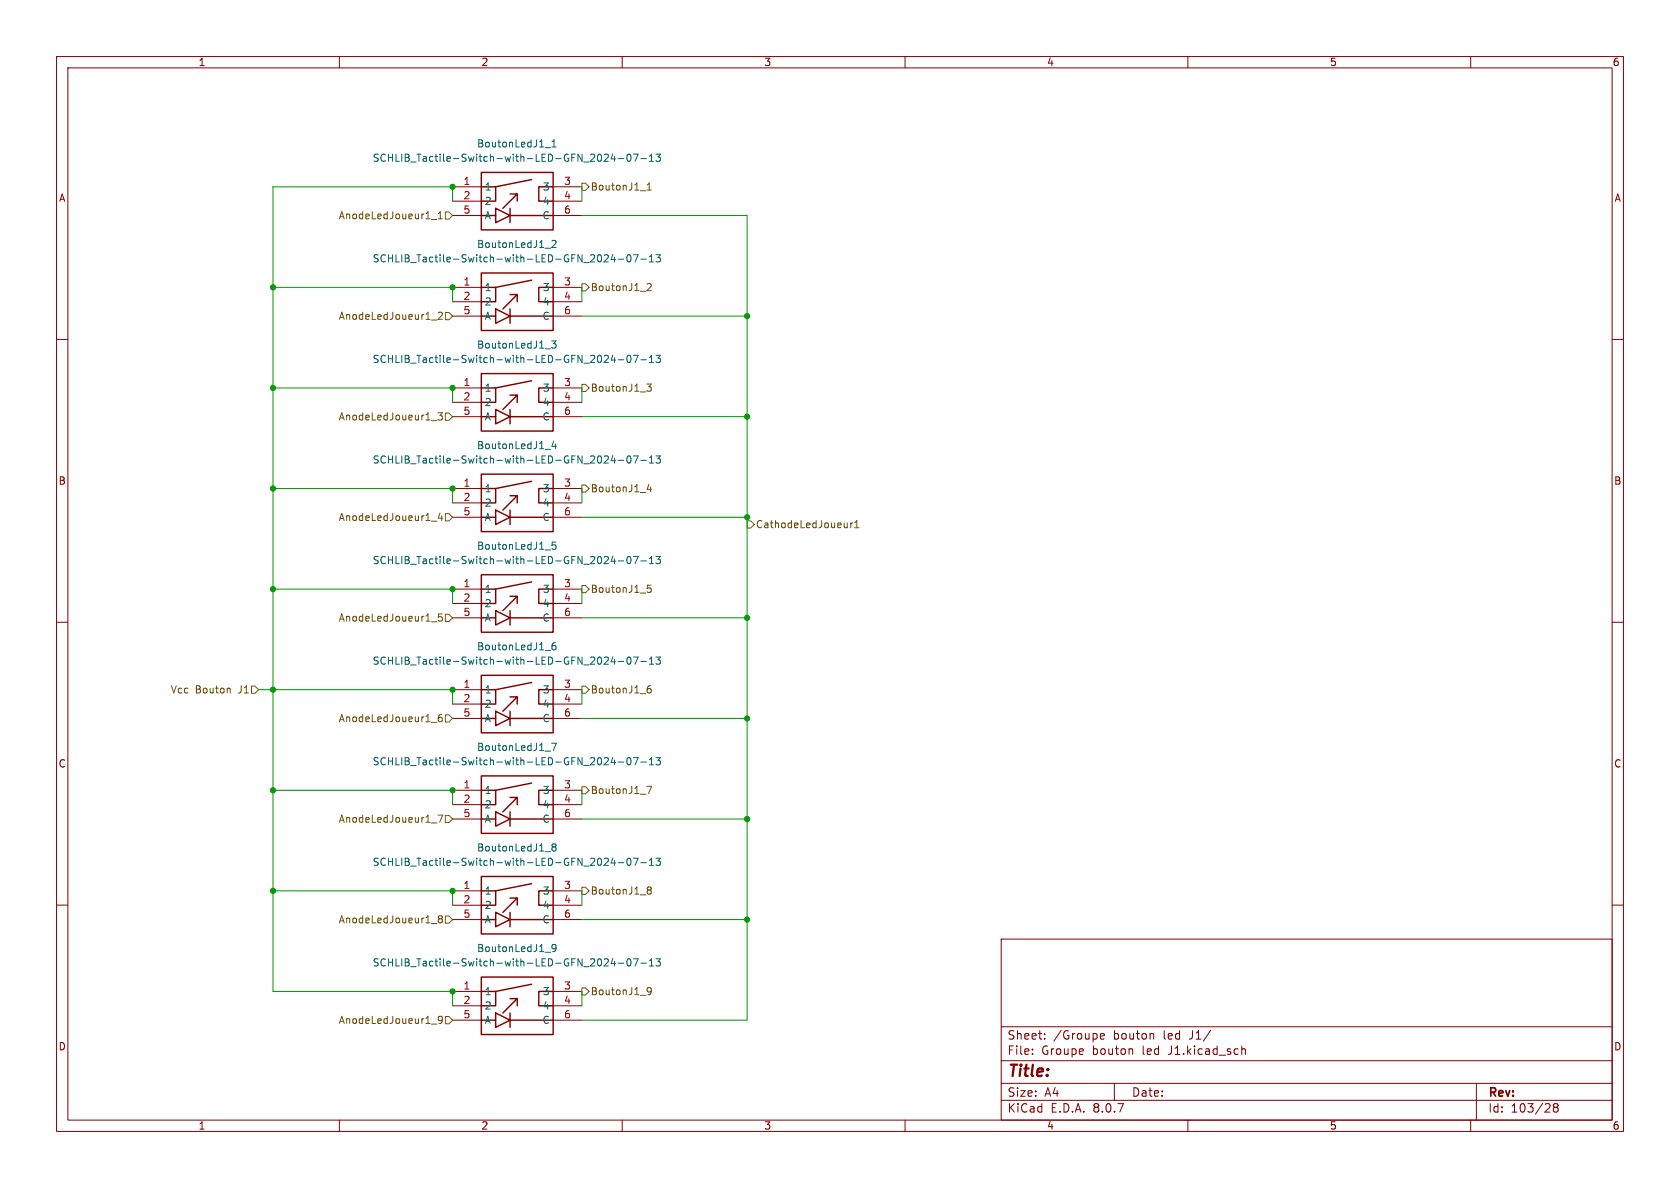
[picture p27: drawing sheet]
<svg xmlns="http://www.w3.org/2000/svg" width="297mm" height="210mm" viewBox="0 0 297 210" stroke-linecap="round" stroke-linejoin="round" font-family="sans-serif">
<defs><g id="words">
<text font-size="2.8" fill="#840000" x="178" y="190.9">Title:</text>
<g font-size="2.1" fill="#840000">
<text x="178" y="184">Sheet:</text>
<text x="186.2" y="184">/Groupe</text>
<text x="196.9" y="184">bouton</text>
<text x="205.8" y="184">led</text>
<text x="210.6" y="184">J1/</text>
<text x="178" y="186.7">File:</text>
<text x="184.1" y="186.7">Groupe</text>
<text x="193.2" y="186.7">bouton</text>
<text x="202.1" y="186.7">led</text>
<text x="206.8" y="186.7">J1.kicad_sch</text>
<text x="178" y="196.9">KiCad</text>
<text x="178" y="194.1">Size:</text>
<text x="184.7" y="194.1">A4</text>
<text x="185.7" y="196.9">E.D.A.</text>
<text x="193.3" y="196.9">8.0.7</text>
<text x="200" y="194.1">Date:</text>
<text x="263" y="194.3">Rev:</text>
<text x="263" y="196.9">Id:</text>
<text x="267.1" y="196.9">103/28</text>
</g>
<g font-size="1.8" fill="#840000">
<text x="35" y="11.9">1</text>
<text x="85" y="11.9">2</text>
<text x="135" y="11.9">3</text>
<text x="185" y="11.9">4</text>
<text x="235" y="11.9">5</text>
<text x="285" y="11.9">6</text>
<text x="10.3" y="35.9">A</text>
<text x="285.3" y="35.9">A</text>
<text x="10.3" y="85.9">B</text>
<text x="285.3" y="85.9">B</text>
<text x="10.3" y="135.9">C</text>
<text x="285.3" y="135.9">C</text>
<text x="10.3" y="185.9">D</text>
<text x="285.3" y="185.9">D</text>
<text x="35" y="199.9">1</text>
<text x="85" y="199.9">2</text>
<text x="135" y="199.9">3</text>
<text x="185" y="199.9">4</text>
<text x="235" y="199.9">5</text>
<text x="285" y="199.9">6</text>
</g>
<g font-size="1.8" fill="#006464">
<text x="65.8" y="28.8">SCHLIB_Tactile-Switch-with-LED-GFN_2024-07-13</text>
<text x="84.2" y="26.3">BoutonLedJ1_1</text>
<text x="85.6" y="33.9">1</text>
<text x="95.9" y="33.9">3</text>
<text x="85.6" y="36.4">2</text>
<text x="85.6" y="39">A</text>
<text x="95.8" y="39">C</text>
<text x="95.9" y="36.4">4</text>
<text x="65.8" y="46.6">SCHLIB_Tactile-Switch-with-LED-GFN_2024-07-13</text>
<text x="84.2" y="44">BoutonLedJ1_2</text>
<text x="85.6" y="51.7">1</text>
<text x="95.9" y="51.7">3</text>
<text x="85.6" y="54.2">2</text>
<text x="85.6" y="56.7">A</text>
<text x="95.8" y="56.7">C</text>
<text x="95.9" y="54.2">4</text>
<text x="65.8" y="64.4">SCHLIB_Tactile-Switch-with-LED-GFN_2024-07-13</text>
<text x="84.2" y="61.8">BoutonLedJ1_3</text>
<text x="85.6" y="69.4">1</text>
<text x="85.6" y="72">2</text>
<text x="95.9" y="69.4">3</text>
<text x="95.9" y="72">4</text>
<text x="85.6" y="74.5">A</text>
<text x="95.8" y="74.5">C</text>
<text x="65.8" y="82.1">SCHLIB_Tactile-Switch-with-LED-GFN_2024-07-13</text>
<text x="84.2" y="79.6">BoutonLedJ1_4</text>
<text x="85.6" y="87.2">1</text>
<text x="85.6" y="89.8">2</text>
<text x="95.9" y="87.2">3</text>
<text x="95.9" y="89.8">4</text>
<text x="85.6" y="92.3">A</text>
<text x="95.8" y="92.3">C</text>
<text x="65.8" y="99.9">SCHLIB_Tactile-Switch-with-LED-GFN_2024-07-13</text>
<text x="84.2" y="97.4">BoutonLedJ1_5</text>
<text x="85.6" y="105">1</text>
<text x="85.6" y="107.5">2</text>
<text x="95.9" y="105">3</text>
<text x="95.9" y="107.5">4</text>
<text x="85.6" y="110.1">A</text>
<text x="95.8" y="110.1">C</text>
<text x="65.8" y="117.7">SCHLIB_Tactile-Switch-with-LED-GFN_2024-07-13</text>
<text x="84.2" y="115.2">BoutonLedJ1_6</text>
<text x="85.6" y="122.8">1</text>
<text x="85.6" y="125.3">2</text>
<text x="95.9" y="122.8">3</text>
<text x="95.9" y="125.3">4</text>
<text x="85.6" y="127.9">A</text>
<text x="95.8" y="127.9">C</text>
<text x="65.8" y="135.5">SCHLIB_Tactile-Switch-with-LED-GFN_2024-07-13</text>
<text x="84.2" y="132.9">BoutonLedJ1_7</text>
<text x="85.6" y="140.6">1</text>
<text x="85.6" y="143.1">2</text>
<text x="95.9" y="140.6">3</text>
<text x="95.9" y="143.1">4</text>
<text x="85.6" y="145.6">A</text>
<text x="95.8" y="145.6">C</text>
<text x="65.8" y="153.3">SCHLIB_Tactile-Switch-with-LED-GFN_2024-07-13</text>
<text x="84.2" y="150.7">BoutonLedJ1_8</text>
<text x="85.6" y="158.3">1</text>
<text x="85.6" y="160.9">2</text>
<text x="95.9" y="158.3">3</text>
<text x="95.9" y="160.9">4</text>
<text x="85.6" y="163.4">A</text>
<text x="95.8" y="163.4">C</text>
<text x="65.8" y="171">SCHLIB_Tactile-Switch-with-LED-GFN_2024-07-13</text>
<text x="84.2" y="168.5">BoutonLedJ1_9</text>
<text x="85.6" y="176.1">1</text>
<text x="85.6" y="178.7">2</text>
<text x="95.9" y="176.1">3</text>
<text x="95.9" y="178.7">4</text>
<text x="85.6" y="181.2">A</text>
<text x="95.8" y="181.2">C</text>
</g>
<g font-size="1.8" fill="#a90000">
<text x="81.8" y="32.8">1</text>
<text x="81.8" y="35.3">2</text>
<text x="99.6" y="32.8">3</text>
<text x="99.6" y="35.3">4</text>
<text x="81.8" y="37.8">5</text>
<text x="99.6" y="37.8">6</text>
<text x="81.8" y="50.5">1</text>
<text x="81.8" y="53.1">2</text>
<text x="99.6" y="50.5">3</text>
<text x="99.6" y="53.1">4</text>
<text x="81.8" y="55.6">5</text>
<text x="99.6" y="55.6">6</text>
<text x="81.8" y="68.3">1</text>
<text x="81.8" y="70.9">2</text>
<text x="99.6" y="68.3">3</text>
<text x="99.6" y="70.9">4</text>
<text x="81.8" y="73.4">5</text>
<text x="99.6" y="73.4">6</text>
<text x="81.8" y="86.1">1</text>
<text x="81.8" y="88.6">2</text>
<text x="99.6" y="86.1">3</text>
<text x="99.6" y="88.6">4</text>
<text x="81.8" y="91.2">5</text>
<text x="99.6" y="91.2">6</text>
<text x="81.8" y="103.9">1</text>
<text x="81.8" y="106.4">2</text>
<text x="99.6" y="103.9">3</text>
<text x="99.6" y="106.4">4</text>
<text x="81.8" y="109">5</text>
<text x="99.6" y="109">6</text>
<text x="81.8" y="121.7">1</text>
<text x="81.8" y="124.2">2</text>
<text x="99.6" y="121.7">3</text>
<text x="99.6" y="124.2">4</text>
<text x="81.8" y="126.7">5</text>
<text x="99.6" y="126.7">6</text>
<text x="81.8" y="139.4">1</text>
<text x="81.8" y="142">2</text>
<text x="99.6" y="139.4">3</text>
<text x="99.6" y="142">4</text>
<text x="81.8" y="144.5">5</text>
<text x="99.6" y="144.5">6</text>
<text x="81.8" y="157.2">1</text>
<text x="81.8" y="159.8">2</text>
<text x="99.6" y="157.2">3</text>
<text x="99.6" y="159.8">4</text>
<text x="81.8" y="162.3">5</text>
<text x="99.6" y="162.3">6</text>
<text x="81.8" y="175">1</text>
<text x="81.8" y="177.5">2</text>
<text x="99.6" y="175">3</text>
<text x="99.6" y="177.5">4</text>
<text x="81.8" y="180.1">5</text>
<text x="99.6" y="180.1">6</text>
</g>
<g font-size="1.8" fill="#725600">
<text x="104.3" y="33.9">BoutonJ1_1</text>
<text x="59.8" y="39">AnodeLedJoueur1_1</text>
<text x="104.3" y="51.7">BoutonJ1_2</text>
<text x="59.8" y="56.7">AnodeLedJoueur1_2</text>
<text x="104.3" y="69.4">BoutonJ1_3</text>
<text x="59.8" y="74.5">AnodeLedJoueur1_3</text>
<text x="104.3" y="87.2">BoutonJ1_4</text>
<text x="59.8" y="92.3">AnodeLedJoueur1_4</text>
<text x="133.5" y="93.6">CathodeLedJoueur1</text>
<text x="104.3" y="105">BoutonJ1_5</text>
<text x="59.8" y="110.1">AnodeLedJoueur1_5</text>
<text x="30.1" y="122.8">Vcc</text>
<text x="34.5" y="122.8">Bouton</text>
<text x="42.3" y="122.8">J1</text>
<text x="104.3" y="122.8">BoutonJ1_6</text>
<text x="59.8" y="127.9">AnodeLedJoueur1_6</text>
<text x="104.3" y="140.6">BoutonJ1_7</text>
<text x="59.8" y="145.6">AnodeLedJoueur1_7</text>
<text x="104.3" y="158.3">BoutonJ1_8</text>
<text x="59.8" y="163.4">AnodeLedJoueur1_8</text>
<text x="104.3" y="176.1">BoutonJ1_9</text>
<text x="59.8" y="181.2">AnodeLedJoueur1_9</text>
</g>
</g></defs>
<g fill="none" stroke="#840000" stroke-width=".18">
<path d="M10 10h277v190h-277zM12 12h273v186h-273zM60 10v2M110 10v2M160 10v2M210 10v2M260 10v2M80 33h5.1M80 35.6h5.1M80 38.1h5.1M97.8 33h5.1M97.8 35.6h5.1"/>
<path d="M97.8 38.1h5.1M80 50.8h5.1M80 53.3h5.1M80 55.9h5.1M97.8 50.8h5.1M97.8 53.3h5.1M97.8 55.9h5.1M10 60h2M80 68.6h5.1M80 71.1h5.1M80 73.7h5.1M97.8 68.6h5.1"/>
<path d="M97.8 71.1h5.1M97.8 73.7h5.1M285 60h2M80 86.4h5.1M80 88.9h5.1M80 91.4h5.1M97.8 86.4h5.1M97.8 88.9h5.1M97.8 91.4h5.1M10 110h2M80 104.1h5.1M80 106.7h5.1"/>
<path d="M80 109.2h5.1M97.8 104.1h5.1M97.8 106.7h5.1M97.8 109.2h5.1M285 110h2M80 121.9h5.1M80 124.5h5.1M80 127h5.1M80 139.7h5.1M97.8 121.9h5.1M97.8 124.5h5.1M97.8 127h5.1"/>
<path d="M97.8 139.7h5.1M80 142.2h5.1M80 144.8h5.1M80 157.5h5.1M97.8 142.2h5.1M97.8 144.8h5.1M97.8 157.5h5.1M10 160h2M80 175.3h5.1M80 177.8h5.1M80 160h5.1M80 162.6h5.1"/>
<path d="M97.8 175.3h5.1M97.8 177.8h5.1M97.8 160h5.1M97.8 162.6h5.1M177 166h108v32h-108zM285 160h2M60 198v2M80 180.3h5.1M97.8 180.3h5.1M110 198v2M160 198v2M177 194.5h108"/>
<path d="M177 191.5h108M177 187.5h108M177 181.5h108M182.5 186.3v.1M182.5 185.5v.1M184.7 183.6v.1M184.7 182.8v.1M194.5 183.2l.7-.1v-.3l-.5-.1-.2 .2 .1 .7h.6M197 191.5v3M200 185.4l.2 .2v.8M203.7 182.7l.3 .2v.8M210 198v2"/>
<path d="M219.5 184.9v1.5M219.5 185.5l.2-.1 .4 .1 .1 .9M260 198v2M261 191.5v6.5M274.9 195.7l-.3-.2 .3-.4 .4 .1 .2 .2-.3 .3M274.9 195.7l-.3 .3 .1 .5 .2 .1 .4-.1 .2-.2-.1-.4-.2-.2M274.9 195.7h.3"/>
</g>
<g fill="none" stroke="#840000" stroke-width=".25">
<path d="M85.1 30.5h12.7v10.1h-12.7zM85.1 33h2.5v2.6h-2.5M85.1 38.1h2.5M87.6 36.8l2.6 1.3-2.6 1.3zM90.2 34.3h1.2l-2.5 2.5M90.2 36.8v2.6M90.2 38.1h7.6M91.4 34.3v1.3M94 31.8l-6.4 1.2M97.8 33h-2.6v2.6h2.6M85.1 48.3h12.7v10.1h-12.7zM85.1 50.8h2.5v2.5h-2.5"/>
<path d="M85.1 55.9h2.5M87.6 54.6l2.6 1.3-2.6 1.3zM90.2 52.1h1.2l-2.5 2.5M90.2 54.6v2.6M90.2 55.9h7.6M91.4 52.1v1.2M94 49.5l-6.4 1.3M97.8 50.8h-2.6v2.5h2.6M85.1 66h12.7v10.2h-12.7zM85.1 68.6h2.5v2.5h-2.5M85.1 73.7h2.5M87.6 72.4l2.6 1.3-2.6 1.2z"/>
<path d="M90.2 69.9h1.2l-2.5 2.5M90.2 72.4v2.5M90.2 73.7h7.6M91.4 69.9v1.2M94 67.3l-6.4 1.3M97.8 68.6h-2.6v2.5h2.6M85.1 83.8h12.7v10.2h-12.7zM85.1 86.4h2.5v2.5h-2.5M85.1 91.4h2.5M87.6 90.2l2.6 1.2-2.6 1.3zM90.2 87.6h1.2l-2.5 2.6M90.2 90.2v2.5"/>
<path d="M90.2 91.4h7.6M91.4 87.6v1.3M94 85.1l-6.4 1.3M97.8 86.4h-2.6v2.5h2.6M85.1 101.6h12.7v10.2h-12.7zM85.1 119.4h12.7v10.1h-12.7zM85.1 104.1h2.5v2.6h-2.5M85.1 109.2h2.5M87.6 108l2.6 1.2-2.6 1.3zM90.2 105.4h1.2l-2.5 2.6M90.2 109.2h7.6M90.2 108v2.5"/>
<path d="M91.4 105.4v1.3M94 102.9l-6.4 1.2M97.8 104.1h-2.6v2.6h2.6M85.1 137.2h12.7v10.1h-12.7zM85.1 121.9h2.5v2.6h-2.5M85.1 139.7h2.5v2.5h-2.5M85.1 127h2.5M87.6 125.7l2.6 1.3-2.6 1.3zM90.2 123.2h1.2l-2.5 2.5M90.2 125.7v2.6M90.2 127h7.6M91.4 123.2v1.3"/>
<path d="M94 120.7l-6.4 1.2M94 138.4l-6.4 1.3M97.8 121.9h-2.6v2.6h2.6M97.8 139.7h-2.6v2.5h2.6M85.1 154.9h12.7v10.2h-12.7zM85.1 157.5h2.5v2.5h-2.5M85.1 144.8h2.5M87.6 143.5l2.6 1.3-2.6 1.3zM90.2 141h1.2l-2.5 2.5M90.2 158.8h1.2l-2.5 2.5M90.2 143.5v2.6M90.2 144.8h7.6"/>
<path d="M91.4 141v1.2M91.4 158.8v1.2M94 156.2l-6.4 1.3M97.8 157.5h-2.6v2.5h2.6M85.1 172.7h12.7v10.2h-12.7zM85.1 175.3h2.5v2.5h-2.5M85.1 162.6h2.5M87.6 179.1l2.6 1.2-2.6 1.3zM87.6 161.3l2.6 1.3-2.6 1.2zM90.2 176.5h1.2l-2.5 2.6M90.2 161.3v2.5M90.2 179.1v2.5"/>
<path d="M90.2 162.6h7.6M91.4 176.5v1.3M94 174l-6.4 1.3M97.8 175.3h-2.6v2.5h2.6M85.1 180.3h2.5M90.2 180.3h7.6"/>
</g>
<g fill="none" stroke="#006464" stroke-width=".18">
<path d="M96.4 26.1h.9M97.6 26h.7M97.6 25.1l.3-.4v1.3M106.8 27.4l.5-.2 .3 .4-.8 .9h.8M108.3 27.2l-.3 .9h.8M108.6 27.7v.8M109.3 28h1M110.9 27.4l.2-.2a.68 .68 0 0 1 .5 .7 .68 .68 0 0 1-.5 .6l-.2-.1-.1-.4zM112 27.2h.8l-.5 1.3M113.3 28h1M114.8 27.6l.4-.4v1.3M114.8 28.5h.7"/>
<path d="M116 27.2h.7l-.4 .5 .4 .2v.5l-.2 .1-.5-.1M96.4 43.9h.9M97.6 42.6l.5-.1 .2 .4-.8 .9h.8M106.8 45.2l.5-.2 .3 .4-.8 .9h.8M108.3 45l-.3 .9h.8M108.6 45.5v.8M109.3 45.8h1M110.9 45.2l.2-.2a.68 .68 0 0 1 .5 .7 .68 .68 0 0 1-.5 .6l-.2-.1-.1-.4zM112 45h.8l-.5 1.3M113.3 45.8h1M114.8 45.4l.4-.4v1.3M114.8 46.3h.7"/>
<path d="M116 45h.7l-.4 .5 .4 .1v.6l-.2 .1-.5-.1M96.4 79.4h.9M96.4 61.7h.9M97.5 60.3h.8l-.4 .5 .3 .1v.5l-.1 .1-.6-.1M97.9 78l-.3 .9h.8M98.2 78.5v.8M106.8 62.9l.5-.1 .3 .4-.8 .9h.8M108.3 62.7l-.3 1h.8M108.6 63.2v.9M109.3 63.6h1M110.9 62.9l.2-.1a.68 .68 0 0 1 .5 .6 .68 .68 0 0 1-.5 .7l-.2-.1-.1-.4zM112 62.8h.8l-.5 1.3"/>
<path d="M113.3 63.6h1M114.8 63.2l.4-.4v1.3M114.8 64.1h.7M116 62.8h.7l-.4 .5 .4 .1v.6l-.2 .1-.5-.1M96.4 97.2h.9M98.2 95.8h-.6v.6l.2-.1 .4 .1 .1 .2-.1 .4-.1 .1-.5-.1M106.8 98.5l.5-.1 .3 .3-.8 .9h.8M106.8 80.7l.5-.1 .3 .4-.8 .9h.8M108.3 98.3l-.3 .9h.8M108.3 80.5l-.3 .9h.8M108.6 81v.9M108.6 98.8v.8"/>
<path d="M109.3 99.2h1M109.3 81.4h1M110.9 98.5l.2-.1a.68 .68 0 0 1 .5 .6 .68 .68 0 0 1-.5 .6l-.2-.1-.1-.3zM110.9 80.7l.2-.1a.68 .68 0 0 1 .5 .6 .68 .68 0 0 1-.5 .7l-.2-.2-.1-.3zM112 98.4h.8l-.5 1.2M112 80.6h.8l-.5 1.3M113.3 99.2h1M113.3 81.4h1M114.8 99.6h.7M114.8 81l.4-.4v1.3M114.8 98.7l.4-.3v1.2M114.8 81.9h.7"/>
<path d="M116 98.4h.7l-.4 .5 .4 .1v.5l-.2 .1-.5-.1M116 80.6h.7l-.4 .5 .4 .1v.5l-.2 .2-.5-.2M96.4 115h.9M98.2 113.6l-.4 .1a.86 .86 0 0 0 0 1.2l.4-.1 .1-.5-.2-.2-.4 .1-.1 .1M106.8 116.3l.5-.2 .3 .4-.8 .9h.8M108.3 116.1l-.3 .9h.8M108.6 116.6v.8M109.3 116.9h1M110.9 116.3l.2-.2a.68 .68 0 0 1 .5 .7 .68 .68 0 0 1-.5 .6l-.2-.1-.1-.4zM112 116.1h.8l-.5 1.3M113.3 116.9h1M114.8 116.5l.4-.4v1.3"/>
<path d="M114.8 117.4h.7M116 116.1h.7l-.4 .5 .4 .2v.5l-.2 .1-.5-.1M96.4 132.8h.9M97.5 131.4h.9l-.6 1.3M106.8 134.1l.5-.2 .3 .4-.8 .9h.8M108.3 133.9l-.3 .9h.8M108.6 134.4v.8M109.3 134.7h1M110.9 134.1l.2-.2a.68 .68 0 0 1 .5 .7 .68 .68 0 0 1-.5 .6l-.2-.1-.1-.4zM112 133.9h.8l-.5 1.3M113.3 134.7h1M114.8 134.3l.4-.4v1.3"/>
<path d="M114.8 135.2h.7M116 133.9h.7l-.4 .5 .4 .1v.6l-.2 .1-.5-.1M96.4 150.6h.9M97.8 149.7l-.2-.2 .2-.3h.3l.2 .2-.2 .3M97.8 149.7l-.2 .3v.3l.2 .1h.4l.1-.2v-.2l-.2-.3M97.8 149.7h.3M106.8 151.8l.5-.1 .3 .4-.8 .9h.8M108.3 151.6l-.3 1h.8M108.6 152.1v.9M109.3 152.5h1M110.9 151.8l.2-.1a.68 .68 0 0 1 .5 .6 .68 .68 0 0 1-.5 .7l-.2-.1-.1-.4zM112 151.7h.8l-.5 1.3"/>
<path d="M113.3 152.5h1M114.8 152.1l.4-.4v1.3M114.8 153h.7M116 151.7h.7l-.4 .5 .4 .1v.6l-.2 .1-.5-.1M96.4 168.3h.9M98.3 167.5l-.2 .2h-.4l-.1-.2 .1-.5 .4-.1 .1 .2a.84 .84 0 0 1-.3 1.1h-.2M106.8 169.6l.5-.1 .3 .4-.8 .9h.8M108.3 169.4l-.3 .9h.8M108.6 169.9v.9M109.3 170.3h1M110.9 169.6l.2-.1a.68 .68 0 0 1 .5 .6 .68 .68 0 0 1-.5 .7l-.2-.2-.1-.3zM112 169.5h.8l-.5 1.3"/>
<path d="M113.3 170.3h1M114.8 169.9l.4-.4v1.3M114.8 170.8h.7M116 169.5h.7l-.4 .5 .4 .1v.5l-.2 .2-.5-.2"/>
</g>
<g fill="none" stroke="#725600" stroke-width=".18">
<path d="M76.3 38.8h.9M77.5 38.7h.7M77.5 37.8l.3-.4v1.3M78.7 37.5h.7l.6 .6-.6 .6h-.7zM102.9 32.4h.6l.6 .6-.6 .7h-.6zM113.2 33.7h1M114.4 33.6h.7M114.4 32.7l.4-.4v1.3M76.3 56.6h.9M77.5 55.3l.5-.1 .2 .4-.8 .9h.8M78.7 55.2h.7l.6 .7-.6 .6h-.7zM102.9 50.2h.6l.6 .6-.6 .6h-.6z"/>
<path d="M114.4 50.2l.5-.1 .2 .4-.8 .9h.8M76.3 74.4h.9M77.4 73h.8l-.4 .5 .3 .1v.5l-.1 .1-.6-.1M78.7 73h.7l.6 .7-.6 .6h-.7zM102.9 67.9h.6l.6 .7-.6 .6h-.6zM114.3 67.9h.8l-.4 .5 .4 .1v.5l-.2 .2-.6-.2M76.3 92.1h.9M77.8 90.7l-.3 .9h.8M78.1 91.2v.8M78.7 90.8h.7l.6 .6-.6 .7h-.7zM102.9 85.7h.6l.6 .7-.6 .6h-.6zM114.7 85.6l-.3 .9h.8"/>
<path d="M115 86.1v.8M132.1 92.1h.6l.6 .6-.6 .6h-.6zM150.4 92.4v.9M150.8 92.4l-.4 .3M151.1 93.3h.7M151.1 92.4l.4-.4v1.3M76.3 109.9h.9M78.1 108.5h-.6v.6l.2-.1 .4 .1 .1 .2-.1 .4-.1 .1-.5-.1M78.7 108.6h.7l.6 .6-.6 .7h-.7zM102.9 103.5h.6l.6 .6-.6 .7h-.6zM115.1 103.4h-.6l-.1 .7 .2-.2 .4 .1 .1 .2v.4l-.2 .1-.5-.1M40.5 121.7l.2 .1v.7"/>
<path d="M44.4 121.3h.7l.6 .6-.6 .7h-.7zM76.3 127.7h.9M78.1 126.3l-.4 .1a.86 .86 0 0 0 0 1.2l.4-.1 .1-.5-.2-.2h-.3l-.2 .2M78.7 126.4h.7l.6 .6-.6 .6h-.7zM102.9 139.1h.6l.6 .6-.6 .6h-.6zM102.9 121.3h.6l.6 .6-.6 .7h-.6zM114.3 139h.9l-.5 1.3M115 121.2l-.3 .1a.86 .86 0 0 0 0 1.2l.4-.1v-.4l-.2-.3h-.2l-.3 .3M76.3 145.5h.9M77.4 144.1h.9l-.6 1.3M78.7 144.1h.7l.6 .7-.6 .6h-.7zM102.9 156.8h.6l.6 .7-.6 .6h-.6z"/>
<path d="M114.7 157.3l-.3-.2 .3-.3h.2l.2 .2-.2 .3M114.7 157.3l-.3 .3 .1 .3 .2 .2 .3-.1 .1-.2v-.2l-.2-.3M114.7 157.3h.2M76.3 163.3h.9M77.7 162.4l-.2-.2 .2-.3h.3l.2 .2-.2 .3M77.7 162.4l-.2 .3v.3l.2 .1h.4l.1-.2v-.2l-.2-.3M77.7 162.4h.3M78.7 161.9h.7l.6 .7-.6 .6h-.7zM78.7 179.7h.7l.6 .6-.6 .7h-.7zM102.9 174.6h.6l.6 .7-.6 .6h-.6zM115.1 175.1l-.2 .3h-.2l-.3-.3 .1-.5h.4l.2 .1a.84 .84 0 0 1-.3 1.1h-.3M76.3 181h.9"/>
<path d="M78.2 180.2l-.2 .2h-.3l-.2-.2 .1-.5 .4-.1 .1 .2a.84 .84 0 0 1-.3 1.1h-.2"/>
</g>
<g fill="none" stroke="#009600" stroke-width=".18">
<path d="M80 35.6v-2.6h-31.7v142.3h31.7v2.5M102.9 33v2.6M102.9 38.1h29.2v142.2h-29.2M48.3 50.8h31.7v2.5M102.9 50.8v2.5M102.9 55.9h29.2M48.3 68.6h31.7v2.5M102.9 68.6v2.5M102.9 73.7h29.2M48.3 86.4h31.7v2.5M102.9 86.4v2.5M102.9 91.4h29.2"/>
<path d="M48.3 104.1h31.7v2.6M102.9 109.2h29.2M102.9 104.1v2.6M45.7 121.9h34.3v2.6M48.3 139.7h31.7v2.5M102.9 121.9v2.6M102.9 139.7v2.5M102.9 127h29.2M48.3 157.5h31.7v2.5M102.9 157.5v2.5M102.9 144.8h29.2M102.9 175.3v2.5"/>
<path d="M102.9 162.6h29.2"/>
</g>
<g fill="#009600" stroke="#009600" stroke-width=".18">
<circle cx="132.1" cy="109.2" r=".46"/>
<circle cx="132.1" cy="127" r=".46"/>
<circle cx="80" cy="175.3" r=".46"/>
<circle cx="80" cy="157.5" r=".46"/>
<circle cx="132.1" cy="162.6" r=".46"/>
<circle cx="132.1" cy="144.8" r=".46"/>
<circle cx="80" cy="68.6" r=".46"/>
<circle cx="80" cy="86.4" r=".46"/>
<circle cx="48.3" cy="86.4" r=".46"/>
<circle cx="132.1" cy="73.7" r=".46"/>
<circle cx="132.1" cy="91.4" r=".46"/>
<circle cx="132.1" cy="55.9" r=".46"/>
<circle cx="48.3" cy="50.8" r=".46"/>
<circle cx="48.3" cy="68.6" r=".46"/>
<circle cx="80" cy="50.8" r=".46"/>
<circle cx="80" cy="33" r=".46"/>
<circle cx="48.3" cy="139.7" r=".46"/>
<circle cx="48.3" cy="121.9" r=".46"/>
<circle cx="48.3" cy="104.1" r=".46"/>
<circle cx="80" cy="139.7" r=".46"/>
<circle cx="80" cy="121.9" r=".46"/>
<circle cx="80" cy="104.1" r=".46"/>
<circle cx="48.3" cy="157.5" r=".46"/>
</g>
<use href="#words"/>
</svg>
